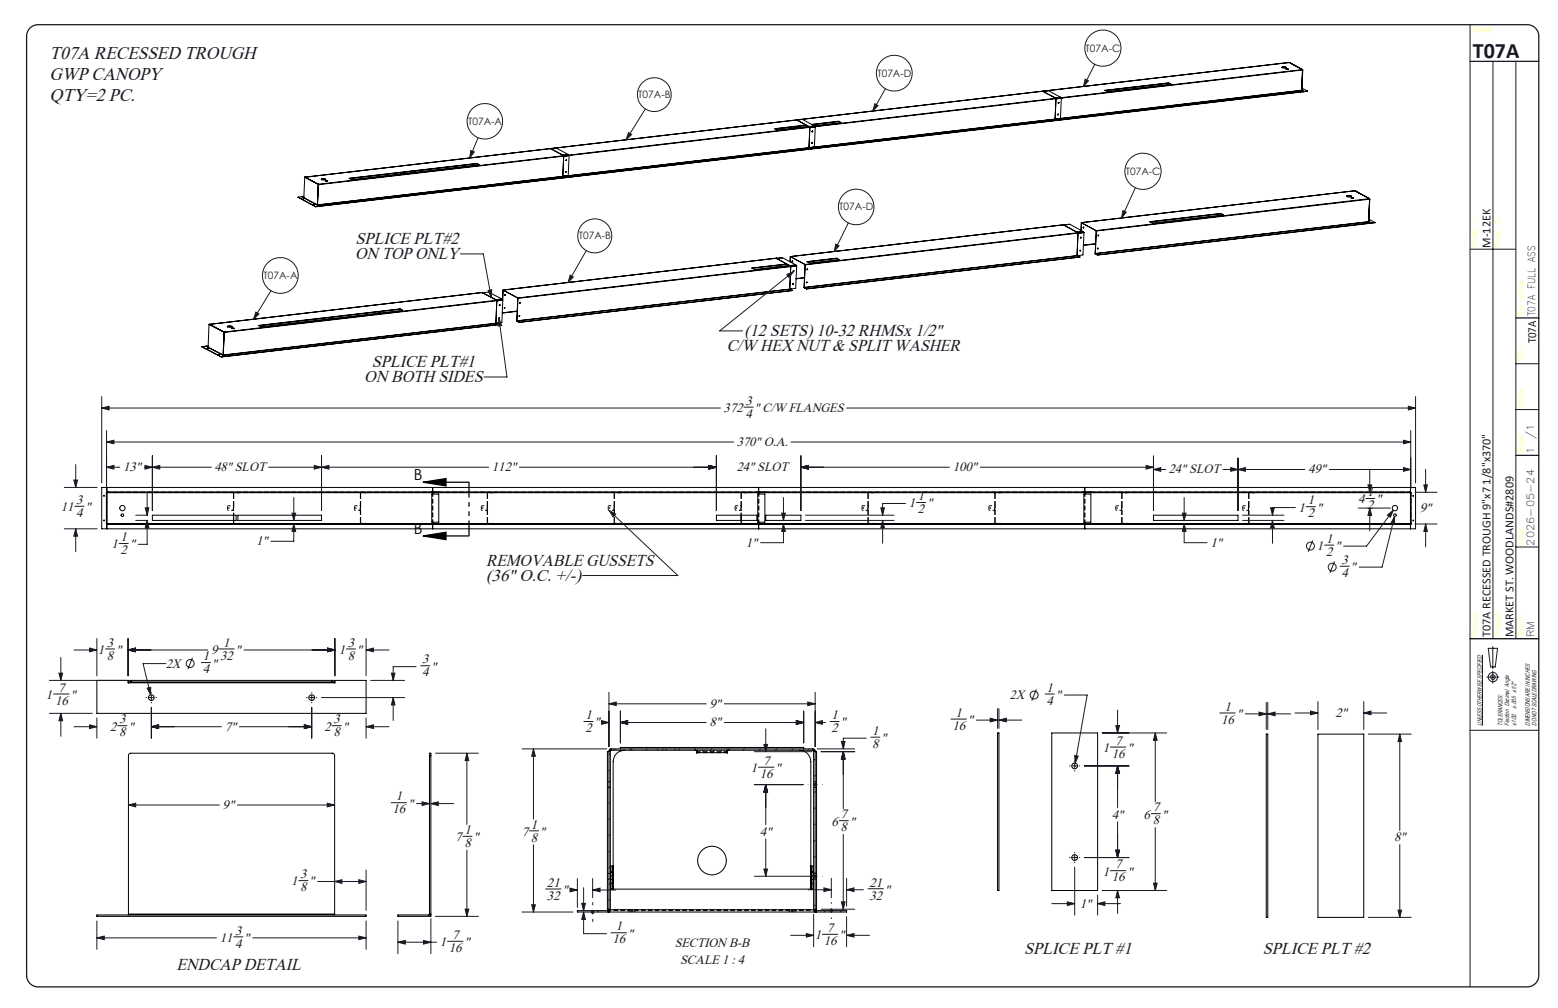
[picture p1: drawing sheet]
<svg xmlns="http://www.w3.org/2000/svg" width="432mm" height="279mm" viewBox="0 0 432 279" stroke-linecap="round" stroke-linejoin="round" font-family="sans-serif">
<defs><g id="words">
<text font-size="6.1" fill="#191924" x="408.2" y="16.1">T07A</text>
<g font-size="5.1" fill="#191924">
<text x="13.8" y="16.2">T07A RECESSED TROUGH</text>
<text x="13.8" y="22.2">GWP CANOPY</text>
<text x="13.8" y="28.1">QTY=2 PC.</text>
</g>
<g font-size="4.7" fill="#191924">
<text x="98.4" y="71.8">ON TOP ONLY</text>
<text x="98.5" y="67.7">SPLICE PLT#2</text>
<text x="206.3" y="93.1">(12 SETS) 10-32 RHMSx 1/2&quot;</text>
<text x="103" y="101.8">SPLICE PLT#1</text>
<text x="201.4" y="97.3">C/W HEX NUT &amp; SPLIT WASHER</text>
<text x="101" y="105.9">ON BOTH SIDES</text>
<text x="134.7" y="156.8">REMOVABLE GUSSETS</text>
<text x="134.7" y="161">(36&quot; O.C. +/-)</text>
<text x="48.9" y="268.8">ENDCAP DETAIL</text>
<text x="283.9" y="264.3">SPLICE PLT #1</text>
<text x="350" y="264.3">SPLICE PLT #2</text>
</g>
<g font-size="4.2">
<text x="114.7" y="133.1">B</text>
<text x="114.7" y="148">B</text>
</g>
<g font-size="3.7" fill="#191924">
<text x="206.6" y="112.2">3</text>
<text x="200.6" y="114.2">372</text>
<text x="206.6" y="115.8">4</text>
<text x="209.1" y="114.2">&quot; C/W FLANGES</text>
<text x="204.2" y="123.6">370&quot; O.A.</text>
<text x="34.1" y="130.6">13&quot;</text>
<text x="59.4" y="130.6">48&quot; SLOT</text>
<text x="136.3" y="130.6">112&quot;</text>
<text x="204.2" y="130.6">24&quot; SLOT</text>
<text x="264" y="130.6">100&quot;</text>
<text x="323.9" y="131.2">24&quot; SLOT</text>
<text x="362.5" y="131.2">49&quot;</text>
<text x="378.9" y="137.6">1</text>
<text x="16.9" y="141.7">11</text>
<text x="21.1" y="143.3">4</text>
<text x="21.1" y="139.7">3</text>
<text x="23.7" y="141.7">&quot;</text>
<text x="251.9" y="140.6">1</text>
<text x="254.4" y="138.7">1</text>
<text x="254.4" y="142.3">2</text>
<text x="256.9" y="140.6">&quot;</text>
<text x="359.9" y="141.8">1</text>
<text x="362.4" y="139.8">1</text>
<text x="362.4" y="143.4">2</text>
<text x="365" y="141.8">&quot;</text>
<text x="376.4" y="139.6">4</text>
<text x="378.9" y="141.2">2</text>
<text x="381.4" y="139.6">&quot;</text>
<text x="393.5" y="141.8">9&quot;</text>
<text x="33.4" y="150">1</text>
<text x="30.9" y="152">1</text>
<text x="33.4" y="153.6">2</text>
<text x="36" y="152">&quot;</text>
<text x="71" y="151.1">1&quot;</text>
<text x="206.7" y="151.5">1&quot;</text>
<text x="335.5" y="151.5">1&quot;</text>
<text x="365" y="152.5">1</text>
<text x="367.5" y="150.5">1</text>
<text x="367.5" y="154.1">2</text>
<text x="370.1" y="152.5">&quot;</text>
<text x="371.8" y="156.3">3</text>
<text x="371.8" y="159.9">4</text>
<text x="374.3" y="158.3">&quot;</text>
<text x="29.6" y="179.3">3</text>
<text x="61.9" y="179.3">1</text>
<text x="96.4" y="179.3">3</text>
<text x="27.1" y="181.3">1</text>
<text x="29.6" y="182.9">8</text>
<text x="32.2" y="181.3">&quot;</text>
<text x="46" y="185">2X</text>
<text x="56.2" y="183">1</text>
<text x="58.5" y="181.3">9</text>
<text x="58.7" y="185">&quot;</text>
<text x="61" y="182.9">32</text>
<text x="65.3" y="181.3">&quot;</text>
<text x="93.9" y="181.3">1</text>
<text x="96.4" y="182.9">8</text>
<text x="98.9" y="181.3">&quot;</text>
<text x="117" y="183.9">3</text>
<text x="119.5" y="185.9">&quot;</text>
<text x="16.1" y="191.7">7</text>
<text x="56.2" y="186.6">4</text>
<text x="117" y="187.5">4</text>
<text x="290.1" y="191.8">1</text>
<text x="12.7" y="193.7">1</text>
<text x="15.3" y="195.3">16</text>
<text x="19.5" y="193.7">&quot;</text>
<text x="196.6" y="196.2">9&quot;</text>
<text x="279.9" y="193.7">2X</text>
<text x="290.1" y="195.4">4</text>
<text x="292.6" y="193.7">&quot;</text>
<text x="339.4" y="197">1</text>
<text x="30.5" y="202.5">2</text>
<text x="33.1" y="200.5">3</text>
<text x="35.6" y="202.5">&quot;</text>
<text x="62.3" y="202.5">7&quot;</text>
<text x="89.9" y="202.5">2</text>
<text x="92.5" y="200.5">3</text>
<text x="95" y="202.5">&quot;</text>
<text x="162.2" y="203">2</text>
<text x="162.2" y="199.4">1</text>
<text x="164.8" y="201.4">&quot;</text>
<text x="196.6" y="201.4">8&quot;</text>
<text x="230.4" y="199.4">1</text>
<text x="230.4" y="203">2</text>
<text x="233" y="201.4">&quot;</text>
<text x="241.7" y="203.7">1</text>
<text x="264" y="202.3">16</text>
<text x="264.9" y="198.7">1</text>
<text x="268.3" y="200.7">&quot;</text>
<text x="338.5" y="200.6">16</text>
<text x="342.8" y="199">&quot;</text>
<text x="370.1" y="198.7">2&quot;</text>
<text x="33.1" y="204.1">8</text>
<text x="92.5" y="204.1">8</text>
<text x="241.7" y="207.3">8</text>
<text x="244.3" y="205.7">&quot;</text>
<text x="305.6" y="208.5">1</text>
<text x="309" y="206.5">7</text>
<text x="312.4" y="208.5">&quot;</text>
<text x="208.1" y="214">1</text>
<text x="210.6" y="215.6">16</text>
<text x="211.5" y="212">7</text>
<text x="214.9" y="214">&quot;</text>
<text x="308.1" y="210.1">16</text>
<text x="109.7" y="221.9">1</text>
<text x="61.7" y="224.2">9&quot;</text>
<text x="108.8" y="225.5">16</text>
<text x="113.1" y="223.9">&quot;</text>
<text x="233" y="226.8">7</text>
<text x="308.2" y="226.9">4&quot;</text>
<text x="316.9" y="226.9">6</text>
<text x="319.5" y="224.9">7</text>
<text x="322" y="226.9">&quot;</text>
<text x="126.2" y="233.2">7</text>
<text x="128.7" y="231.2">1</text>
<text x="131.2" y="233.2">&quot;</text>
<text x="144.6" y="231.7">7</text>
<text x="147.1" y="229.7">1</text>
<text x="147.1" y="233.3">8</text>
<text x="149.7" y="231.7">&quot;</text>
<text x="210.6" y="231.7">4&quot;</text>
<text x="230.5" y="228.8">6</text>
<text x="233" y="230.4">8</text>
<text x="235.5" y="228.8">&quot;</text>
<text x="319.5" y="228.5">8</text>
<text x="386.4" y="233.2">8&quot;</text>
<text x="128.7" y="234.8">8</text>
<text x="80.7" y="245.4">1</text>
<text x="83.2" y="243.4">3</text>
<text x="85.7" y="245.4">&quot;</text>
<text x="151.6" y="245.8">21</text>
<text x="241" y="245.7">21</text>
<text x="305.6" y="242.7">1</text>
<text x="308.1" y="244.3">16</text>
<text x="309" y="240.7">7</text>
<text x="312.4" y="242.7">&quot;</text>
<text x="83.2" y="247">8</text>
<text x="151.6" y="249.4">32</text>
<text x="155.9" y="247.8">&quot;</text>
<text x="241" y="249.3">32</text>
<text x="245.3" y="247.7">&quot;</text>
<text x="299.3" y="251.6">1&quot;</text>
<text x="170.6" y="257.9">1</text>
<text x="60.9" y="261.1">11</text>
<text x="65.2" y="259.1">3</text>
<text x="65.2" y="262.7">4</text>
<text x="67.7" y="261.1">&quot;</text>
<text x="121.9" y="262.3">1</text>
<text x="124.4" y="263.9">16</text>
<text x="125.3" y="260.3">7</text>
<text x="128.7" y="262.3">&quot;</text>
<text x="169.8" y="261.5">16</text>
<text x="174" y="259.9">&quot;</text>
<text x="187" y="262.6">SECTION B-B</text>
<text x="225.8" y="260.4">1</text>
<text x="228.3" y="262">16</text>
<text x="229.2" y="258.4">7</text>
<text x="232.6" y="260.4">&quot;</text>
<text x="188.5" y="267.1">SCALE 1 : 4</text>
</g>
<g font-size="3.4" fill="#191924">
<text x="413.1" y="68.7" transform="rotate(-90 413.1 68.7)">M-12EK</text>
<text x="425.7" y="95.2" transform="rotate(-90 425.7 95.2)">T07A</text>
<text x="413.1" y="176.6" transform="rotate(-90 413.1 176.6)">T07A RECESSED TROUGH 9&quot;x7 1/8&quot;x370&quot;</text>
<text x="419.4" y="176.6" transform="rotate(-90 419.4 176.6)">MARKET ST. WOODLANDS#2809</text>
</g>
<g font-size="2.8" fill="#191924">
<text x="300.9" y="14.3">T07A-C</text>
<text x="243.2" y="21.2">T07A-D</text>
<text x="176.9" y="27.2">T07A-B</text>
<text x="129.7" y="34.6">T07A-A</text>
<text x="312" y="48.5">T07A-C</text>
<text x="232.6" y="58.3">T07A-D</text>
<text x="160.4" y="66.3">T07A-B</text>
<text x="73" y="77.3">T07A-A</text>
<text x="425.5" y="87.7" transform="rotate(-90 425.5 87.7)">T07A FULL ASS</text>
<text x="425.2" y="125.8" transform="rotate(-90 425.2 125.8)">1</text>
<text x="425.2" y="121.7" transform="rotate(-90 425.2 121.7)">/1</text>
<text x="425.2" y="151.2" transform="rotate(-90 425.2 151.2)">2026-05-24</text>
<text x="425.2" y="176.6" transform="rotate(-90 425.2 176.6)">RM</text>
</g>
<g font-size="2.1" fill="#ff0">
<text x="408.2" y="8.9">Sheet:</text>
<text x="409.5" y="68.7" transform="rotate(-90 409.5 68.7)">Finish 1:</text>
<text x="415.8" y="68.7" transform="rotate(-90 415.8 68.7)">Finish 2:</text>
<text x="422.2" y="87.7" transform="rotate(-90 422.2 87.7)">File name:</text>
<text x="422.2" y="100.4" transform="rotate(-90 422.2 100.4)">REV.:</text>
<text x="422.2" y="113.1" transform="rotate(-90 422.2 113.1)">Scale:</text>
<text x="422.2" y="125.8" transform="rotate(-90 422.2 125.8)">Sheet:</text>
<text x="422.2" y="151.2" transform="rotate(-90 422.2 151.2)">Date:</text>
<text x="409.5" y="176.6" transform="rotate(-90 409.5 176.6)">Fixture:</text>
<text x="415.8" y="176.6" transform="rotate(-90 415.8 176.6)">Project:</text>
<text x="422.2" y="176.6" transform="rotate(-90 422.2 176.6)">Drawn:</text>
</g>
<g font-size="1.7" fill="#191924">
<text x="420.2" y="196.6" transform="rotate(-90 420.2 196.6)">± .005 ±1/2°</text>
<text x="410.7" y="201.1" transform="rotate(-90 410.7 201.1)">UNLESS OTHERWISE SPECIFIED:</text>
<text x="416.4" y="201.1" transform="rotate(-90 416.4 201.1)">TOLERANCES:</text>
<text x="418.3" y="201.1" transform="rotate(-90 418.3 201.1)">Fraction Decimal Angle</text>
<text x="420.2" y="201.1" transform="rotate(-90 420.2 201.1)">±1/32</text>
<text x="424" y="201.1" transform="rotate(-90 424 201.1)">DIMENSIONS ARE IN INCHES</text>
<text x="425.9" y="201.1" transform="rotate(-90 425.9 201.1)">DO NOT SCALE DRAWING</text>
</g>
</g></defs>
<g fill="none" stroke="#191924" stroke-width=".28">
<path d="M303.4 17.8l-3.1 6.2M407.4 6.8v266.7M413.8 17v160M420.1 17v160M132.5 38.2l-2.3 5.6M174.2 36.8l.8 .5-1.5 1.4zM178.9 30.2l-5.4 8.5M242.5 28.8l.8 .5-1.4 1.5zM245.4 24.6l-3.5 6.2M300.7 21.9l1 .5-1.4 1.6zM130.5 41.7l.9 .4-1.2 1.7zM311.2 58.4l.9 .4-1.3 1.6z"/>
<path d="M314.7 52l-3.9 8.4M127.6 70.4h6.3l2.2 12M158 76.3l.9 .5-1.5 1.5zM162.5 69.5l-5.1 8.8M218.1 76.1l1.9-.9-1.3 1.7zM220 75.2l-20.5 16.5h6.3M231.6 67.7l1 .4-1.4 1.6zM235.1 61.8l-3.9 7.9M407.4 69.1h12.7M70.9 86.5l.9 .5-1.5 1.5zM75.1 80.6l-4.8 7.9M135.3 80.5l1-.2-.2 2.1z"/>
<path d="M138.3 88.3l.8 1.9-1 .2zM138.3 88.3l2.2 16.2h-6.3M28.2 113.1l2-.5v1zM28.2 109.9v23.9M28.2 113.1h171.5M29.5 119.3v16M206.2 112.9h2.5M234.6 113.1h157.7M390.3 112.6l2 .5-2 .5zM391 119.3v16M392.3 109.9v23.9M420.1 113.5h6.4"/>
<path d="M420.1 100.8h6.4M17.8 135.1h9.1M20.5 133.1h1l-.5 2zM21 128.8v6.3M29.5 122.5l2.1-.5v1zM29.5 129.5l2.1-.5v1zM29.5 122.5h173.8M29.5 129.5h3.7M40 129.5h18.6M40.2 129l2 .5-2 .5zM40.8 136.5v6.3M42.2 129.5l2.1-.5v1z"/>
<path d="M42.2 126.3v15.2M74.4 129.5h61M81.4 137.9v6.4M87.1 129l2 .5-2 .5zM89.1 129.5l2.1-.5v1zM89.1 126.3v15.2M144 129.5h54.5M196.5 129l2 .5-2 .5zM198.5 126.3v15.2M217.1 137.9v6.4M219.2 122.5h171.8M222 129.5l2-.5v1z"/>
<path d="M222 126.3v15.2M222 129.5h41.1M251 139.6h-6.4v3.2M254 139.3h2.5M271.7 129.5h48M317.6 129l2.1 .5-2.1 .5zM319.7 130.1l2-.5v1zM319.7 126.3v15.2M319.7 130.1h3.4M328.2 137.9v6.4M338.9 130.1h22.7M341.1 129.6l2 .5-2 .5z"/>
<path d="M343.1 130.1l2.1-.5v1zM343.1 127v14.5M368.4 130.1h22.6M378.5 138.2h2.5M379.1 134.4h1.1l-.6 2.1zM379.6 130.1v6.4M389 122l2 .5-2 .5zM389 129.6l2 .5-2 .5zM392.2 136.5h6.1M394.6 134.4h1l-.5 2.1zM395.1 130.1v6.4M17.8 146.6h9.1"/>
<path d="M20.7 140.3h2.6M21 146.6l.5 2h-1zM21 146.6v6.3M33 150.6h2.6M37.6 142.8h3.4M37.6 144.3h3.4M40.3 140.8h1l-.5 2zM40.8 144.3l.5 2h-1zM40.8 144.3v6.6h-2.5M80.9 142.2h1.1l-.6 2.1zM81.4 145.2l.6 2.1h-1.1zM81.4 145.2v4.8h-6.3"/>
<path d="M168.8 141.5l1.8 1-.7 .8zM168.8 141.5l19.1 18h-26.4M216.6 142.2h1.1l-.6 2.1zM217.1 145.2l.6 2.1h-1.1zM217.1 145.2v5.2h-6.3M223.2 142.8h24.6M223.2 144.3h24.6M244.1 140.8h1l-.5 2zM244.6 144.3l.5 2h-1zM244.6 144.3v6.3M327.7 142.2h1l-.5 2.1zM328.2 145.2l.5 2.1h-1z"/>
<path d="M328.2 145.2v5.2h6.3M344.4 142.8h11.4M344.4 144.3h11.4M352.1 140.8h1.1l-.5 2zM352.7 144.3l.5 2h-1.1zM352.7 144.3v6.3M359 140.7h-6.3v2.1M362 140.4h2.6M363.8 149.8l-1.3 3.1M367.1 151.1h2.6M369.9 155.6l-1.3 3.2M371.4 157h2.5"/>
<path d="M376.4 140.8h8.9M379.6 140.8l.6 2.1h-1.1zM379.6 140.8v6.4M384.5 142.8l1.7-1.4-.9 2zM386.2 141.4l-7.5 10h-6.3M386.5 143.2v2l-1-.2zM386.5 143.2l-3.5 14h-6.3M392.2 145.2h6.1M395.1 145.2l.5 2.1h-1zM395.1 145.2v6.4M420.1 151.6h6.4M24.8 179.6l2 .6-2 .5z"/>
<path d="M26.8 177v10.3M29.2 179.9h2.5M35.5 177v10.3M60.6 179.9h4.3M90.8 179.6l2 .6-2 .5zM92.8 177v10.3M96 179.9h2.5M101.5 177v10.3M407.4 177h19.1M412.5 179.7h2.5l-.6 5.2h-1.3zM413.7 179.2v6.1M13.7 188.6h21.3"/>
<path d="M13.7 197.7h11.9M14.9 192.4h4.3M16.3 186.6h1.1l-.5 2zM16.9 197.7l.5 2.1h-1.1zM16.9 182.2v6.4M16.9 197.7v6.4M20.5 180.2h6.3M26.8 199v5.6M35.5 180.2l2-.6v1.1zM35.5 180.2h22.1M40.5 193.4h.2M40.8 190.7l1-.2-.1 2.1z"/>
<path d="M41.3 193.4h1.3M41.9 191.9v.2M41.9 192.7v1.3M41.9 194.6v.2M41.9 196.1v8.5M43.2 193.4h.2M46 183.9h-6.3l2 8.7M53.3 182.4l-1.2 3.1M55.8 183.7h2.5M67.7 180.2h25.1M84.9 193.4h.2M85.8 193.4h1.2"/>
<path d="M86.4 191.9v.2M86.4 192.7v1.3M86.4 194.6v.2M86.4 196.1v8.5M87.7 193.4h.1M89.1 193.4h23M101.5 180.2l2-.6v1.1zM101.5 199v5.6M101.5 180.2h6.3M102.7 188.6h9.4M108.5 186.6h1l-.5 2zM109 193.4l.5 2h-1z"/>
<path d="M109 193.4v6.3M115.3 184.8h-6.3v3.8M116.6 184.5h2.5M161.8 200h2.6M166.7 199.7l2.1 .6-2.1 .5zM168.8 195.1l2-.5v1zM168.8 191.9v15M168.8 195.1h26.9M171.9 197.1v8.8M200.7 195.1h25.2M220.7 199.7l2 .6-2 .5zM222.7 197.1v8.8"/>
<path d="M223.9 194.6l2 .5-2 .5zM225.9 191.9v15M230 200h2.6M263.6 199.3h4.3M270.6 199.6h5.9M274.4 199.1l2.1 .5-2.1 .5zM276.5 196.4v5.5M276.9 199.6l2-.5v1zM276.9 196.4v5.5M276.9 199.6h6.3M287.2 191.1l-1.2 3.1M289.7 192.4h2.5"/>
<path d="M295 192.7h6.3l-3.3 18.8M309.7 196.8v6.4M338.1 197.6h4.3M345.1 197.9h5.8M348.9 197.4l2 .5-2 .5zM350.9 194.7v7.5M351.4 197.9l2-.5v1zM351.4 194.7v7.5M351.4 197.9h6.3M358.9 197.6h6.4M363.2 197.1l2.1 .5-2.1 .5zM365.3 194.5v7.7"/>
<path d="M378 197.6l2-.5v1zM378 197.6h6.3M378 194.5v7.7M410.9 181.5v19.6M412.1 187.7h3.3M413.7 186v3.4M20.5 201.4h6.3M24.8 200.9l2 .5-2 .5zM32.7 201.2h2.5M41.9 201.4l2.1-.5v1zM41.9 201.4h19.4M66.4 201.4h20"/>
<path d="M84.3 200.9l2.1 .5-2.1 .5zM92 201.2h2.6M101.5 201.4l2-.5v1zM101.5 201.4h6.3M120.7 208.8h11.9M129.4 208.8l.5 2h-1zM129.4 208.8v19.7M144.7 207.6h23.4M147.8 207.6l.6 2h-1zM147.8 207.6v19.4M167.1 200.3h1.7M169.2 208.8l-.4 .4"/>
<path d="M169.2 213.3l-.4 .4M169.2 217.8l-.4 .4M170.4 207.6l-.4 .4M171.9 200.3l2.1-.6v1.1zM171.9 200.3h23.8M174.9 207.6l-.4 .4M179.4 207.6l-.4 .4M183.9 207.6l-.5 .4M188.3 207.6l-.3 .4M192.8 207.6l-.4 .4M197.3 207.6l-.4 .4M200.7 200.3h22"/>
<path d="M201.8 207.6l-.4 .4M206.3 207.6l-.4 .4M209.1 217.5h13.5M209.1 208.4h15.9M210.2 212.7h4.3M210.8 207.6l-.4 .4M211.7 206.3h1l-.5 2.1zM212.2 217.5l.5 2h-1zM212.2 202v6.4M212.2 217.5v11.1M215.3 207.6l-.4 .4M219.8 207.6l-.4 .4"/>
<path d="M224.3 207.6l-.4 .4M225.4 217.5h1M225.6 217.1l.7 .7M225.9 200.3l2-.6v1.1zM225.9 210.4l-.4 .4M225.9 214.9l-.4 .4M225.9 219.4l-.4 .4M225.9 217v1M225.9 200.3h2.9M226.3 217.1l-.7 .7M226.5 207.6h10.4M227.6 208.4h9.3"/>
<path d="M233.2 205.5h1l-.5 2.1zM233.7 208.4l.5 2h-1zM233.7 208.4v15.8M240.1 204.6h-6.4v3M241.3 204.3h2.5M296.4 212.3h.2M297.2 212.3h1.3M297.9 209.4l.9 .2-.8 1.9zM297.9 210.9v.1M297.9 211.7v1.2M297.9 213.6v.1M299.1 212.3h.2"/>
<path d="M300.5 212.3h12.4M305.5 203.2h17.9M307.8 207.1h4.2M309.2 201.1h1.1l-.6 2.1zM309.7 212.3l.6 2h-1.1zM309.7 212.3v11.5M320.2 203.2l.5 2h-1zM320.2 203.2v19M379.2 203.5h11.9M387.9 203.5l.5 2h-.9zM387.9 203.5v26.7M407.4 202.4h19.1"/>
<path d="M35.6 223.1l2-.5v1.1zM35.6 223.1h25.2M65.8 223.1h26.9M90.7 222.6l2 .5-2 .6zM108.4 222.5h4.3M115.4 222.7h3.6M117 222.2l2 .5-2 .6zM119.4 222.7l2.1-.5v1.1zM119.4 222.7h6.4M128.3 231.8h2.5M129.4 235.7v18.3M146.7 230.3h2.6"/>
<path d="M147.8 234.1v18.7M169.2 222.3l-.4 .4M169.2 226.8l-.4 .4M169.2 231.2l-.4 .5M169.2 235.8l-.4 .3M212.2 232.5v10.4M225.9 223.9l-.4 .4M225.9 228.4l-.4 .4M225.9 232.9l-.4 .4M225.9 237.4l-.4 .4M232.6 227.5h2.5M233.7 231.3v20.7"/>
<path d="M296.4 237.7h.2M297.2 237.7h1.3M297.9 236.3v.1M297.9 237.1v1.2M297.9 239v.1M299.1 237.7h.2M300.5 237.7h12.4M309.2 235.7h1.1l-.6 2zM309.7 227.8v9.9M319.1 225.5h2.5M320.2 229.4v17.4M387.9 234.1v20.2"/>
<path d="M26.8 260l2.1-.5v1zM26.8 255.3v7.8M26.8 260h33.2M64.8 259.7h2.5M70.1 260h31.4M82.8 244.1h2.5M88.1 244.3h13.4M92.7 244.3l2.1-.5v1.1zM99.4 243.8l2.1 .5-2.1 .6zM99.4 259.5l2.1 .5-2.1 .5zM101.5 241.2v11.1M101.5 255.3v7.8"/>
<path d="M110.3 255.3v9M119.4 254.6v9.7M120.7 254h11.9M128.9 252h1l-.5 2zM144.7 252.8h14M147.4 250.8h1l-.6 2zM151.2 246.4h4.3M158 246.2l2 .5-2 .5zM158.2 246.7h1.8M160 243.5v8M161.2 250.4h1l-.5 2zM161.7 252.8l.5 2h-1z"/>
<path d="M161.7 252.8v6h6.4M161.7 246.1v6.3M163.8 252.8h.9M163.9 252.4l.7 .8M164.3 246.7l2-.5v1zM164.3 243.5v5.3M164.3 252.3v1M164.3 246.7h6.3M164.6 252.4l-.7 .8M165.9 252.4l-.3 .4M169.2 240.2l-.4 .4M169.2 244.7l-.4 .4"/>
<path d="M169.2 249.2l-.4 .4M169.4 258.6h4.2M174.6 252.4h1M174.8 252.1l.7 .7M175.1 251.9v1M175.5 252.1l-.7 .7M209.1 242.9h15.5M211.7 240.9h1l-.5 2zM219 252.4h1.1M219.1 259.3h6.4M219.2 252.1l.7 .7M219.6 251.9v1"/>
<path d="M219.9 252.1l-.7 .7M223.5 258.8l2 .5-2 .5zM224 246.6h6.4M225.4 242.9h1M225.5 253.4v9M225.6 242.5l.7 .7M225.9 241.9l-.4 .4M225.9 250.8l-.4 .4M225.9 242.4v1M226.3 242.5l-.7 .7M227.6 252h9.3M227.9 259h4.3"/>
<path d="M228.4 246.1l2 .5-2 .5zM228.8 252.4l-.4 .4M229.9 252.4h1M230 252.1l.8 .7M230.4 243.5v5.3M230.4 251.9v1M230.8 252.1l-.8 .7M233.2 250h1l-.5 2zM233.2 252.5l-.3 .3M234.6 259.3l2.1-.5v1zM234.6 246.6l2.1-.5v1zM234.6 243.5v7.6"/>
<path d="M234.6 254.1v8.3M234.6 259.3h6.4M234.6 246.6h4.7M240.6 246.3h4.3M291.5 250.5h6.4M295.8 250l2.1 .5-2.1 .5zM297.9 240.4v13.2M304.2 250.5l2-.5v1zM304.2 248.1v5.5M304.2 250.5h6.4M305.5 246.8h17.9M307.8 241.3h4.2"/>
<path d="M309.7 246.8l.6 2h-1.1zM309.7 246.8v6.4M319.7 244.8h1l-.5 2zM379.2 254.3h11.9M387.5 252.3h.9l-.5 2zM110.3 261.2l2-.5v1zM110.3 261.2h10.7M117.4 260.7l2 .5-2 .5zM124 260.9h4.3"/>
<circle cx="305.7" cy="13.3" r="5"/>
<circle cx="134.4" cy="33.6" r="4.9"/>
<circle cx="181.3" cy="26.2" r="4.7"/>
<circle cx="247.9" cy="20.3" r="5"/>
<circle cx="237.3" cy="57.4" r="4.9"/>
<circle cx="316.8" cy="47.5" r="5"/>
<circle cx="77.7" cy="76.3" r="5"/>
<circle cx="164.8" cy="65.4" r="4.7"/>
<circle cx="363.2" cy="151.4" r="1.09"/>
<circle cx="369.2" cy="157.2" r="1.09"/>
<circle cx="52.7" cy="183.9" r="1.09"/>
<circle cx="286.6" cy="192.6" r="1.09"/>
<circle cx="413.7" cy="187.7" r=".66"/>
<circle cx="413.8" cy="187.7" r="1.29"/>
</g>
<path d="M8.2 7.9l.8-.7 1.3-.4h413a3.2 3.2 0 0 1 3.2 3.2v260.4a3.2 3.2 0 0 1-3.2 3.1h-412.8a3.2 3.2 0 0 1-3.1-3.1v-260.6l.4-1.3zM407.4 17h19.1M420.1 88.1h6.4M420.1 126.2h6.4M407.4 177h19.1" fill="none" stroke="#191924" stroke-width=".35"/>
<g fill="none" stroke="#000" stroke-width=".28">
<path d="M355.2 18.7l.6-.1 .7 .2M355.3 18.6l.7-.1 .5 .2-.9 .2zM356.4 19.1l.6 .1zM356.4 19.2h.6M357 19.2h.1M357.3 17.3h.1M357.3 17.3l-68.1 8M357.3 17.3l3.7 2M357.4 17.3h.1M357.4 17.3l3.6 2M361 19.3v.1M361 19.3l-136.6 16"/>
<path d="M361 19.3h.1M361 19.3l.1 .1M361 19.4l-68.2 7.9M361 19.4l-.2 5.6M361 19.4h.1M361.1 19.4l-.3 5.6M214.7 35.7l8.5-1 .6 .3-8.4 1zM217.2 35.5v.3M219.9 35.1l.6 .3M220.8 35v.4M220.9 33.3l3.3 1.8M220.9 33.2h.1"/>
<path d="M220.9 33.2l-68.2 8M220.9 33.2l.1 .1M222.4 33.1l3.3 1.8M223.2 34.7h.1M223.2 34.7l-8.4 1M223.2 34.7l.6 .3M224.2 35.1h.1M224.4 35.1l.2 .1M224.4 35.3l-.2 5.6M224.6 35.2v.1M224.6 35.2l-136.4 16M225 39.6l-.1 .2z"/>
<path d="M225.1 34.5l7.3-.9 .7 .4-7.4 .8zM225.2 36.3l-.1 .2zM225.7 34.9l-1.5 .2M225.9 35.2h.1M226 35.2l-.3 5.5-69.5 8.2M232.4 33.6v.1M232.4 33.7l-7.3 .8M232.4 33.7l.6 .3M289.1 25.3l3.4 1.9M289.1 25.3l3.4 1.8M289.1 25.3l1.5-.1 3.3 1.8M289.2 25.3l-68.3 8"/>
<path d="M289.2 25.3h.1M292.4 33h.1M292.5 27.1v.1M292.6 33h.1M292.6 33l-68.2 7.9M292.6 33l.6 .3M292.6 27.2l.2 .1M292.7 27.4l-.3 5.6M292.7 27.4h.1M292.8 27.3v.1M293.2 33.3l-68.3 7.9M293.2 33.3v.1"/>
<path d="M293.2 33.4l-68.3 7.9M293.2 31.6v.2l.1-.1M293.3 31.6v.1M293.4 28.4l-.1 .2 .1-.1M293.4 28.4v.1M293.9 27l-137.7 16.3M293.9 27l-1.4 .1M294.1 27.2h.1M294.1 27.2l-.2 5.6-69.5 8.2M294.1 27.2l-1.4 .2M306.2 25l17.7-2 .6 .3-17.7 2.1zM323.4 23.1v.3"/>
<path d="M323.9 23l.5 .3M360.8 25v.1M360.8 25l-68.2 8M360.8 25h.1M360.8 25.1l-68.2 7.9M360.8 25.1l.5 .3M360.8 24.8h.2M360.8 24.4l1.6 .9M361.3 25.4l-68.1 7.9M361.3 25.4h.1M361.3 25.4l-68.1 8M362.4 25.3h.1"/>
<path d="M362.4 25.3l-1.1 .1M82.6 54.7l4.9 2.6M82.6 54.6v.1M82.6 54.6l4.9 2.7M83.7 54.5l.5 .3M83.7 54.5l-1.1 .1M84.1 55.1h.1zM84.1 55.1h.1M84.2 54.8h.1M84.2 54.8l3.7 2M84.2 54.4l-.5 .1M84.5 49.1h.1"/>
<path d="M84.5 49.1l-.3 5.7M84.5 49.1l3.7 2M84.6 49.1h.1M86.9 56.7h.2zM87 56.7h.1M87.5 57.3h.1M87.9 56.8h.1M88 56.8h.1M88 56.8l.5 .4M88.2 51.1v.1M88.2 51.1h.1M88.2 51.2l-.3 5.6"/>
<path d="M88.2 51.2h.1M88.2 51.2l-.2 5.6M88.5 57.2h.1M88.5 57.2l-1 .1M89 49.7l.6-.1 .7 .2M89.1 49.6h.8a.23 .23 0 0 1 .3 0 .23 .23 0 0 1 0 .3 .23 .23 0 0 1-.3 0l-.8-.1zM90.2 50.1l.6 .1zM90.2 50.2h.6M96.8 49.4l17.5-2 .6 .3-17.5 2.1zM111 47.8v.4M113.7 47.5l.6 .3M113.8 47.5l.5 .3"/>
<path d="M114.3 47.4h.1M114.3 47.4l-17.5 2.1M114.3 47.4l.5 .3M114.7 47.3l17.5-2 .6 .3-17.5 2.1zM132.2 45.4l-17.5 2M132.2 45.3v.1M132.2 45.4l.5 .2M152.7 41.2h.1M152.7 41.2l-68.1 7.9M152.7 41.2l3.3 1.8M154.2 41.1l3.3 1.7M156 48.9h.1"/>
<path d="M156.2 48.9h.1M156.2 48.9l.5 .3M156.2 48.9l-68.2 7.9M156.2 43l.2 .3M156.2 43.3h.1M156.2 43.3l-.2 5.6M156.4 43.3h.1M156.7 49.2l-68.2 8M156.8 47.5l-.1 .2 .1-.1M156.8 47.5v.1M157 44.3l-.1 .1 .1-.1M157.5 42.8l-1.5 .2"/>
<path d="M157.5 42.8l-69.3 8.3M157.7 43.1h.1M157.7 43.1l-.2 5.6-1.5 .2M224.2 40.9h.1M224.4 40.9h.1M224.4 40.9v.1M224.4 41l.5 .2M224.9 41.2v.1M224.9 41.2l-68.2 8M224.9 41.3l-68.2 7.9M337.8 59.3v.4M338.3 59.2h.1"/>
<path d="M338.3 59.2l-19.5 2.3M338.3 59.2l.6 .3M373.2 54.4l.5-.2a.56 .56 0 0 1 .8 .3l-.8 .1zM373.2 54.4l.6-.1 .8 .2M374.4 54.9l.7 .1zM374.5 54.9h.6M375.1 54.9v.1M375.5 52.9h.1M375.5 52.9l-75.8 8.8M375.5 52.9l4.1 2.2M379.6 55.1v.1M379.6 55.1l-75.8 8.8"/>
<path d="M379.6 55.2l-75.8 8.8M379.6 55.2h.1M379.6 55.2l-.3 6.3M208.4 74.3l9.4-1.1 .7 .4-9.4 1.1zM215.1 73.6v.4M215.2 71.5v.1M215.2 71.5l-75.7 8.9M215.2 71.6h.1M215.2 71.6l3.7 2.1M215.2 71.6l3.7 2M215.2 71.6l1.7-.2 3.7 2M216.5 73.4v.4"/>
<path d="M216.6 71.5h.1M217.8 73.2v.1M217.8 73.3l-9.3 1M217.8 73.3l.6 .3M218.9 73.6v.1M219 71.2h.1M219 71.2v1.4M219.1 71.1l-.1 .1M219.1 71.2h-.1M219.1 71.1l4 2.2M219.1 71.1v.1M219.1 73.7l.2 .1"/>
<path d="M219.1 73.9l-.2 6.2M219.1 73.9h.1M219.3 73.8v.1M219.3 73.8l-75.8 8.8M219.3 73.9h.1M219.3 73.9l-75.8 8.8M219.5 72.5h.1M219.6 72.3v.2M219.8 78.6l.1 .1M219.9 78.7l-.2 .1M220 75l-.1 .2M220.6 73.4l-1.7 .3"/>
<path d="M220.6 73.4l-1.7 .2M220.8 73.7l-.3 6.2-1.6 .2M220.8 73.7l-1.7 .2M222.8 79.7l.1 .1M222.8 79.7h.1M222.9 79.7h.1M222.9 79.7l.6 .4M222.9 79.8l.6 .3M222.9 79.7v.1M223 77l-2.4 .3M223 76.9l-2.4 .3M223.1 73.3l.1 .1"/>
<path d="M223.1 73.3h.1M223.2 73.4l-.4 6.3M223.6 78.2l-.1 .2M223.7 72.5l8.1-.9 .8 .3-8.2 1zM223.8 74.5l-.1 .3M231.8 71.6h.1M231.8 71.6l-8.1 1M231.8 71.6l.6 .3M294.9 62.3h.1M294.9 62.3l-75.8 8.8M294.9 62.4l3.6 2M294.9 62.4l3.6 1.9"/>
<path d="M294.9 62.4l1.6-.2 3.7 2M296.2 62.2h.1M296.2 62.2l-1.3 .1M298.5 64.3v.1M298.7 70.8h.1M298.7 70.8v.1M298.7 70.8l-75.8 8.9M298.7 70.9l-75.8 8.8M298.7 70.9l.6 .3M298.7 64.4l.2 .1M298.8 64.7l-.3 6.2M298.8 64.6v.1"/>
<path d="M298.8 64.6l-.3 6.3M298.9 64.5v.1M298.9 64.5l-75.8 8.8M298.9 64.6l-75.7 8.8M298.9 64.6h.1M299.3 71.2l-75.8 8.9M299.3 71.2v.1M299.4 69.4l-.1 .2M299.5 65.8v.1M299.6 65.8l-.1 .1M299.6 64.3v.3M299.7 61.8h.1"/>
<path d="M299.7 61.8l-.1 2.1 .1-2.1M299.8 61.7l-.1 .1M299.8 61.7l4 2.2M299.8 61.8l4 2.2M299.8 61.7v.1M300.2 64.2l-1.7 .2M300.2 64.2l-1.7 .1M300.2 63.1h.1M300.3 62.9l-.1 .2M300.4 64.5l-.3 6.2-1.6 .2M300.4 64.5l-1.6 .2M300.4 64.5l-1.6 .1"/>
<path d="M303.5 70.2l.1 .2M303.5 70.2l.1 .1M303.6 70.3h.1M303.6 70.3l.6 .4M303.6 70.4l.6 .3M303.6 70.3v.1M303.6 67.6l-3.4 .4M303.8 64h.1M303.8 63.9v.1M303.8 64l-.3 6.2M304.2 70.7h.1M304.3 68.8l-.1 .2"/>
<path d="M304.4 65.2l-.1 .2M318.7 61.5l19.6-2.3 .7 .3-19.6 2.3zM379.3 61.5h.1M379.3 61.5l-75.7 8.8M379.3 61.5l.6 .3M379.4 61.5h.1M379.4 61.1l.1 .1M379.4 60.7l1.7 1M379.9 61.8l-75.7 8.9M381.1 61.7l-1.2 .1M381.1 61.7h.1M55.9 96.1l5.4 2.9"/>
<path d="M55.9 96.1l5.4 2.8M57.1 96l.6 .2M57.1 96l-1.2 .1M57.5 96.6h.2zM57.5 96.6h.1M57.6 96.3h.1M57.6 96.3l4.2 2.2M57.7 96.2h.1M57.7 96.2l4.1 2.2M57.7 95.9l-.6 .1M58 89.9l-.3 6.3M58 89.9h.1"/>
<path d="M58 89.9l4.1 2.1M60.7 98.2l.2 .1zM60.7 98.3h.2M61.3 98.9v.1M61.8 98.5h.1M61.8 98.4v.1M61.8 98.4h.1M61.9 98.4v.1M61.9 98.4h.1M61.9 98.4l-.1 .1M61.9 98.4l.6 .4M61.9 98.5l.6 .3"/>
<path d="M62.1 92v.1M62.1 92h.1M62.1 92.1h.1M62.1 92.1l-.3 6.3M62.1 92.1l-.2 6.3M62.5 98.8h.1M62.5 98.8l-1.2 .2M63 90.5l.5-.2a.56 .56 0 0 1 .8 .4h-.8zM63 90.6l1-.2 .4 .2M64.3 91l.7 .1zM64.3 91.1h.6M71.6 90.2l19.5-2.3 .7 .4-19.5 2.3z"/>
<path d="M91.1 87.9v.1M91.1 88l-19.4 2.3M91.1 88l.6 .3M91.5 87.9l19.4-2.3 .7 .4-19.5 2.3zM101.8 86.7v.4M104.8 86.4l.6 .3-.6-.3M110.9 85.7l-19.4 2.2M110.9 85.6v.1M110.9 85.7l.6 .3M133.8 81.1h.1M133.8 81.1l3.6 2M133.8 81.1l-75.8 8.8"/>
<path d="M133.8 81.1l1.6-.1 3.7 1.9M137.4 83.1h.1M137.4 89.6h.1M137.6 89.6h.1M137.6 89.6l-75.7 8.8M137.7 83.1l.1 .1M137.7 89.6l-75.8 8.9M137.7 89.6l.6 .4M137.7 83.4l-.3 6.2M137.8 83.2l.1 .1M137.8 83.2l-75.7 8.8M137.9 83.3h.1"/>
<path d="M137.9 83.3l-75.8 8.8M138.3 90l-75.8 8.8M138.3 90h.1M138.4 88.1l-.1 .2M138.5 84.5l-.1 .2M139.1 82.9l-1.7 .2M139.3 83.2l-1.6 .2M139.3 83.2h.1M139.3 83.2l-.2 6.2-1.7 .2M139.4 80.5h.1M139.4 80.5l-.1 2.7M139.5 80.4l-.1 .1"/>
<path d="M139.5 80.4l4 2.2M139.5 80.4h.1M139.8 85.4h.1M139.9 85.2l-.1 .2M139.9 81.8h.1M140 81.6l-.1 .2M143.2 88.9l.1 .1M143.2 88.9h.1M143.3 88.9h.1M143.3 89l.6 .4M143.3 89h.1M143.4 86.3l-4.2 .5"/>
<path d="M143.4 86.2l-4.2 .5M143.5 82.6v.1M143.5 82.6h.1M143.5 82.7h.1M143.5 82.7l-.3 6.2M143.5 82.7l-.2 6.2M144 87.5l-.1 .1M144.1 83.8l-.1 .2M218.9 80.1h.1M219.1 80.1h.1M219.1 80.1v.1M219.1 80.1l-75.8 8.8"/>
<path d="M219.1 80.2l-75.8 8.8M219.1 80.2l.6 .3M219.7 80.5l-75.8 8.9M219.7 80.5h.1M28.2 135.1h364.1v11.5h-364.1zM29.5 136.5h.1M29.5 136.4h361.5M29.5 136.4v8.8M29.5 136.5h361.5M29.6 136.5v8.8M29.6 136.4v.1M29.6 135.1v1.3"/>
<path d="M119.7 136.9h1.9v7.8h-1.9zM119.7 136.5h1.9M119.9 136.5v.4M119.9 135.1v1.3M210 136.9h2v7.8h-2zM210 136.5h2M210.3 136.5v.4M210.3 135.1v1.3M300.4 136.9h1.9v7.8h-1.9zM300.4 136.5h1.9M300.6 136.5v.4M300.6 135.1v1.3"/>
<path d="M390.9 136.5v8.8M390.9 136.4v.1M390.9 135.1v1.3M391 136.5h.1M391 136.4v8.8M29.5 145.2h.1M29.5 145.2h361.5M29.6 145.3v1.3M29.6 145.3h361.3M42.2 142.8h23.2v1.5h-23.2zM64.7 142.8v1.5M64.8 142.8v1.5"/>
<path d="M65.9 142.8h23.2v1.5h-23.2zM119.7 145.2v.1M119.9 144.7v.5M119.9 145.3v1.3M121.6 145.2v.1M198.5 142.8h11.3v1.5h-11.3zM205.4 142.8v1.5M210 145.2v.1M210.3 144.7v.5M210.3 145.3v1.3M212 145.2v.1M212.2 142.8h9.8v1.5h-9.8z"/>
<path d="M300.4 145.2v.1M300.6 144.7v.5M300.6 145.3v1.3M302.3 145.2v.1M319.7 142.8h23.4v1.5h-23.4zM390.9 145.3v1.3M391 145.2h.1M26.8 188.6h8.7v.7h57.3v-.7h8.7v9.1h-74.7zM35.6 189h.7M35.6 189v.3M36.3 188.6h-.7v.4M36.3 188.6v.4"/>
<path d="M36.3 189h55.7M36.3 188.6h55.7M92 189h.7M92 188.6h.7v.4M92 188.6v.4M92.7 189v.3M119 209.5v-.7h.4v.7M119 209.5v43.9M119 209.5h.4M119.4 209.5v43.9M168.8 208.4h-.5v43.6h.5M171.9 207.6v-.4h50.8v.4"/>
<path d="M173.1 208a3.2 3.2 0 0 0-3.2 3.1l.1 29M192.7 208l.3 .1 .1 .5M193.1 208v.6M193.1 208.6h8.4M201.5 208v.6M202 208l-.4 .1-.1 .5M221.5 208a3.2 3.2 0 0 1 3.2 3.1l-.1 29M225.9 208.4h.4v43.6h-.4M276.5 203.2h.4v43.6h-.4zM291.5 203.2h12.7v43.6h-12.7zM350.9 203.5h.5v50.8h-.5zM365.3 203.5h12.7v50.8h-12.7z"/>
<path d="M26.8 253.6h74.7v.4h-74.7zM35.6 253.4v.2M35.6 253.4v-43.9a.66 .66 0 0 1 .7-.7l56.1 .1 .3 .6v43.9M35.6 253.4h57.1M92.7 253.4v.2M110.3 253.6h9.1v.4h-9.1zM119 253.4l-.2 .2M119 253.4h.4M119.4 253.4v.2M168.7 252.8h.1M168.7 252.8h57.3M168.8 252.8h.1"/>
<path d="M169.2 252.2l-.1 .3-.5 .3h-8.6v-.4h8.6l.2-.2v-44.1l.5-.5h56.1l.3 .2 .2 .4v44.1l.2 .1h8.5v.4h-8.6l-.4-.3-.1-.3M169.2 252.2v-44.1l.1-.1h56.1l.1 44.2M169.2 252.2h56.3M169.3 244.9v1.6h.5M169.3 241.7h.5M169.3 244.9h.5M169.3 241.7v3.2M169.8 240.1h-.5v1.6M169.8 240.1v1.6M169.8 244.9v1.6M169.8 240.1h.2M169.8 246.5h.2"/>
<path d="M169.8 241.7v3.2M170 246.5h54.6M170 240.1v6.4M224.6 240.1h.3M224.6 246.5h.3M224.6 240.1v6.4M224.9 244.9v1.6M224.9 240.1v1.6M224.9 240.1h.4v1.6M224.9 241.7v3.2M224.9 241.7h.4M224.9 244.9h.4"/>
<path d="M225.3 244.9v1.6h-.4M225.3 241.7v3.2M225.9 252.8h.1M226 252.8h.1"/>
<circle cx="225" cy="39.7" r=".11"/>
<circle cx="225.1" cy="36.4" r=".11"/>
<circle cx="293.2" cy="31.7" r=".1"/>
<circle cx="293.3" cy="28.5" r=".1"/>
<circle cx="156.8" cy="47.6" r=".1"/>
<circle cx="156.9" cy="44.4" r=".09"/>
<circle cx="219.6" cy="72.5" r=".11"/>
<circle cx="219.7" cy="78.7" r=".11"/>
<circle cx="219.9" cy="75.1" r=".12"/>
<circle cx="223.6" cy="78.3" r=".11"/>
<circle cx="223.7" cy="74.7" r=".11"/>
<circle cx="299.4" cy="69.5" r=".11"/>
<circle cx="299.5" cy="65.9" r=".12"/>
<circle cx="300.3" cy="63" r=".1"/>
<circle cx="304.2" cy="68.9" r=".11"/>
<circle cx="304.4" cy="65.3" r=".1"/>
<circle cx="138.3" cy="88.2" r=".11"/>
<circle cx="138.5" cy="84.6" r=".11"/>
<circle cx="139.8" cy="85.3" r=".11"/>
<circle cx="140" cy="81.7" r=".11"/>
<circle cx="143.9" cy="87.6" r=".11"/>
<circle cx="144.1" cy="83.9" r=".11"/>
<circle cx="28.9" cy="137.4" r=".12"/>
<circle cx="391.7" cy="137.4" r=".12"/>
<circle cx="28.9" cy="144.3" r=".12"/>
<circle cx="33.9" cy="142.8" r=".37"/>
<circle cx="33.9" cy="140.8" r=".74"/>
<circle cx="386.6" cy="140.8" r=".73"/>
<circle cx="386.6" cy="142.8" r=".36"/>
<circle cx="391.7" cy="144.3" r=".12"/>
<circle cx="41.9" cy="193.4" r=".79"/>
<circle cx="86.4" cy="193.4" r=".79"/>
<circle cx="297.8" cy="212.3" r=".79"/>
<circle cx="197.3" cy="238.5" r="4"/>
<circle cx="297.8" cy="237.7" r=".79"/>
</g>
<g fill="none" stroke="#000" stroke-width=".28" stroke-dasharray="1.3 .6" stroke-dashoffset=".7" stroke-linecap="butt">
<path d="M66.2 136.5h-1.4M66.2 136.6h-1.4M101.4 136.5h-1.4M101.4 136.6h-1.4M136.5 136.5h-1.3M136.5 136.6h-1.3M171.7 136.5h-1.4M171.7 136.6h-1.4M206.9 136.5h-1.4M206.9 136.6h-1.4M242 136.5h-1.3M242 136.6h-1.3"/>
<path d="M277.2 136.5h-1.4M277.2 136.6h-1.4M312.4 136.5h-1.4M312.4 136.6h-1.4M347.5 136.5h-1.3M347.5 136.6h-1.3M63.3 140.2h1.4M64.7 141.5h-1.4M64.8 145.1h1.4M98.5 140.2h1.3M99.8 141.5h-1.3M100 145.1h1.4"/>
<path d="M133.6 140.2h1.4M135 141.5h-1.4M135.2 145.1h1.3M168.8 140.2h1.4M170.2 141.5h-1.4M170.3 145.1h1.4M204 140.2h1.4M205.4 141.5h-1.4M205.5 145.1h1.4M239.2 140.2h1.3M240.5 141.5h-1.3M240.7 145.1h1.3"/>
<path d="M274.3 140.2h1.4M275.7 141.5h-1.4M275.8 145.1h1.4M309.5 140.2h1.4M310.9 141.5h-1.4M311 145.1h1.4M344.7 140.2h1.3M346 141.5h-1.3M346.2 145.1h1.3"/>
</g>
<g fill="none" stroke="#000" stroke-width=".28" stroke-dasharray="1.3 .6" stroke-dashoffset=".6" stroke-linecap="butt">
<path d="M64.7 141.5v-1.3M64.7 142.8v-1.3M64.7 140.2v1.3M64.8 140.2v1.3M64.8 142.8v-1.3M99.8 141.5v-1.3M99.9 140.2v1.3M135 141.5v-1.3M135.1 140.2v1.3M170.2 141.5v-1.3M170.2 140.2v1.3M170.3 140.2v1.3"/>
<path d="M205.4 141.5v-1.3M205.4 142.8v-1.3M205.4 140.2v1.3M205.5 140.2v1.3M205.5 142.8v-1.3M240.5 141.5v-1.3M240.6 140.2v1.3M275.7 141.5v-1.3M275.7 140.2v1.3M275.8 140.2v1.3M310.9 141.5v-1.3M310.9 140.2v1.3"/>
<path d="M311 140.2v1.3M346 141.5v-1.3M346.1 140.2v1.3M168.8 252.2h57.1M225.9 252.4h-57.1"/>
</g>
<g fill="none" stroke="#000" stroke-width=".28" stroke-dasharray="1.3 .6" stroke-linecap="butt">
<path d="M29.5 136.4v8.8M64.7 137.1v-.5M64.7 136.6h.1M64.8 137.1h-.1M64.8 136.6v.5M64.8 136.6h-.1M64.8 136.6v-.1M64.8 136.5l-.1 .1M65.9 136.5v.1M66 136.6v-.1M66.2 136.5v.1M66.4 136.5h-.2"/>
<path d="M66.4 136.5v.1M66.4 136.6h-.2M99.9 137.1v-.5M99.9 136.6v.5M100 136.6v-.1M100 136.5l-.1 .1M100 136.6h-.1M101 136.5v.1M101.2 136.6v-.1M101.4 136.5v.1M101.6 136.5h-.2M101.6 136.5v.1"/>
<path d="M101.6 136.6h-.2M119.9 136.4h-.2M120.5 136.4v.1M120.8 136.5v-.1M135.1 137.1v-.5M135.1 136.6v.5M135.2 136.6v-.1M135.2 136.5l-.1 .1M135.2 136.6h-.1M136.2 136.5v.1M136.4 136.6v-.1M136.5 136.5v.1"/>
<path d="M136.8 136.5h-.3M136.8 136.5v.1M136.8 136.6h-.3M170.2 137.1v-.5M170.2 136.6h.1M170.3 137.1h-.1M170.3 136.6v.5M170.3 136.6h-.1M170.3 136.6v-.1M170.3 136.5l-.1 .1M171.4 136.5v.1M171.5 136.6v-.1"/>
<path d="M171.7 136.5v.1M171.9 136.5h-.2M171.9 136.5v.1M171.9 136.6h-.2M205.4 137.1v-.5M205.4 136.6h.1M205.5 137.1h-.1M205.5 136.6v.5M205.5 136.6h-.1M205.5 136.6v-.1M205.5 136.5l-.1 .1M206.5 136.5v.1"/>
<path d="M206.7 136.6v-.1M206.9 136.5v.1M207.1 136.5h-.2M207.1 136.5v.1M207.1 136.6h-.2M210.3 136.4h-.3M210.9 136.4v.1M211.1 136.5v-.1M240.6 137.1v-.5M240.6 136.6v.5M240.7 136.6v-.1M240.7 136.5l-.1 .1"/>
<path d="M240.7 136.6h-.1M241.7 136.5v.1M241.9 136.6v-.1M242 136.5v.1M242.3 136.5h-.3M242.3 136.5v.1M242.3 136.6h-.3M275.7 137.1v-.5M275.7 136.6h.1M275.8 137.1h-.1M275.8 136.6v.5M275.8 136.6h-.1"/>
<path d="M275.8 136.6v-.1M275.8 136.5l-.1 .1M276.9 136.5v.1M277 136.6v-.1M277.2 136.5v.1M277.4 136.5h-.2M277.4 136.5v.1M277.4 136.6h-.2M300.6 136.4h-.2M301.3 136.4v.1M301.5 136.5v-.1M310.9 137.1v-.5"/>
<path d="M310.9 136.6h.1M311 137.1h-.1M311 136.6v.5M311 136.6h-.1M311 136.6v-.1M311 136.5l-.1 .1M312 136.5v.1M312.2 136.6v-.1M312.4 136.5v.1M312.6 136.5h-.2M312.6 136.5v.1M312.6 136.6h-.2"/>
<path d="M346.1 137.1v-.5M346.1 136.6v.5M346.2 136.6v-.1M346.2 136.5l-.1 .1M346.2 136.6h-.1M347.2 136.5v.1M347.4 136.6v-.1M347.5 136.5v.1M347.8 136.5h-.3M347.8 136.5v.1M347.8 136.6h-.3M63.1 141.2l.2 .3"/>
<path d="M63.3 140.2l-.2 .2M63.4 140.8h.1h-.1M64.7 140.2h.1M64.7 140.1h.1M64.7 140.2v-.1M64.7 145v-.4M64.7 144.6h.1M64.7 144.6v-.4M64.7 141.5h.1M64.7 145l.1 .1M64.7 141.4h.1M64.8 141.5h-.1"/>
<path d="M64.8 140.1v.1M64.8 140.2h-.1M64.8 145h-.1M64.8 144.6v.4M64.8 144.6v-.4M64.8 145v.1M66.2 145.1h.2M98.2 141.2l.3 .3M98.5 140.2l-.3 .2M98.5 140.8h.2h-.2M99.8 140.2h.1M99.9 140.2v-.1"/>
<path d="M99.9 145v-.4M99.9 145l.1 .1M99.9 140.1v.1M99.9 141.5h-.1M99.9 144.6v.4M101.4 145.1h.2M119.7 145.3h.2M119.9 145.2v.1M119.9 145.3v-.1M120.5 145.2v.1M120.8 145.3v-.1M133.4 141.2l.2 .3"/>
<path d="M133.6 140.2l-.2 .2M133.7 140.8h.1h-.1M135 140.2h.1M135.1 145v-.4M135.1 140.2v-.1M135.1 145l.1 .1M135.1 144.6v.4M135.1 140.1v.1M135.1 141.5h-.1M136.5 145.1h.3M168.6 141.2l.2 .3M168.8 140.2l-.2 .2"/>
<path d="M168.9 140.8h.1h-.1M170.2 140.2h.1M170.2 141.5h.1M170.2 140.1h.1M170.2 140.2v-.1M170.2 145v-.4M170.2 144.6h.1M170.2 145l.1 .1M170.2 141.4h.1M170.3 141.5h-.1M170.3 140.1v.1M170.3 140.2h-.1"/>
<path d="M170.3 145h-.1M170.3 144.6v.4M170.3 145v.1M171.7 145.1h.2M203.7 141.2l.3 .3M204 140.2l-.3 .2M204 140.8h.2h-.2M205.4 140.2h.1M205.4 144.6h.1M205.4 144.6v-.4M205.4 145v-.4M205.4 140.1h.1"/>
<path d="M205.4 140.2v-.1M205.4 141.5h.1M205.4 145l.1 .1M205.4 141.4h.1M205.5 141.5h-.1M205.5 144.6v-.4M205.5 145h-.1M205.5 144.6v.4M205.5 140.1v.1M205.5 140.2h-.1M205.5 145v.1M206.9 145.1h.2"/>
<path d="M210 145.3h.3M210.3 145.2v.1M210.3 145.3v-.1M210.9 145.2v.1M211.1 145.3v-.1M238.9 141.2l.3 .3M239.2 140.2l-.3 .2M239.2 140.8h.2h-.2M240.5 140.2h.1M240.6 140.2v-.1M240.6 145v-.4M240.6 145l.1 .1"/>
<path d="M240.6 140.1v.1M240.6 144.6v.4M240.6 141.5h-.1M242 145.1h.3M274.1 141.2l.2 .3M274.3 140.2l-.2 .2M274.4 140.8h.1h-.1M275.7 140.2h.1M275.7 144.6h.1M275.7 141.5h.1M275.7 145v-.4M275.7 140.1h.1"/>
<path d="M275.7 140.2v-.1M275.7 145l.1 .1M275.7 141.4h.1M275.8 141.5h-.1M275.8 145h-.1M275.8 144.6v.4M275.8 140.1v.1M275.8 140.2h-.1M275.8 145v.1M277.2 145.1h.2M300.4 145.3h.2M300.6 145.3v-.1"/>
<path d="M301.3 145.2v.1M301.5 145.3v-.1M309.3 141.2l.2 .3M309.5 140.2l-.2 .2M309.5 140.8h.2h-.2M310.9 140.2h.1M310.9 140.1h.1M310.9 140.2v-.1M310.9 145v-.4M310.9 141.5h.1M310.9 144.6h.1M310.9 145l.1 .1"/>
<path d="M310.9 141.4h.1M311 141.5h-.1M311 140.1v.1M311 140.2h-.1M311 145h-.1M311 144.6v.4M311 145v.1M312.4 145.1h.2M344.4 141.2l.3 .3M344.7 140.2l-.3 .2M344.7 140.8h.2h-.2M346 140.2h.1"/>
<path d="M346.1 140.2v-.1M346.1 145v-.4M346.1 145l.1 .1M346.1 140.1v.1M346.1 144.6v.4M346.1 141.5h-.1M347.5 145.1h.3M391 145.2v-8.8M168.4 218.3h.4M168.8 208.2h.4M168.8 218.3h.4M168.8 216.7h-.4"/>
<path d="M169.2 208.2h-.4M169.2 216.7h-.4M169.4 208v-.4M169.4 207.6v.4M175.1 208v-.4M182.3 207.6v.4M184.6 208v-.4M187 208v-.4M192.6 207.6v.4M194.8 208.3v-.3M196.8 208v.3M197.8 208.3v-.3"/>
<path d="M199.9 208v.3M202.1 208v-.4M225.3 207.6v.4M225.3 208v-.4M225.5 208.2h.4M225.5 218.3h.4M225.9 208.2h-.4M225.9 216.7h-.4M225.9 218.3h.4M226.3 216.7h-.4M168.4 243.7h.4M168.5 252.4v.4"/>
<path d="M168.5 252.8h.2M168.5 252.4h.2M168.7 252.8v-.4M168.8 252.2h.4M168.8 252.7v-.5M168.8 252.4h-.1M168.8 243.7h.4M168.8 242.1h-.4M169.2 242.1h-.4M169.4 243.8h.4M169.8 242.8h-.4M174.3 252.4v.4"/>
<path d="M175.9 252.8v-.4M218.8 252.4v.4M220.4 252.8v-.4M224.9 243.8h.4M225.3 242.8h-.4M225.5 243.7h.4M225.5 252.2h.4M225.9 252.2h-.4M225.9 252.2v.5M225.9 242.1h-.4M225.9 243.7h.4M226 252.8v-.4"/>
<path d="M226 252.4h.2M226 252.8h.2M226 252.4h-.1M226.2 252.4v.4M226.3 242.1h-.4"/>
</g>
<path d="M63.1 141.2v-.8M98.2 141.2v-.8M133.4 141.2v-.8M168.6 141.2v-.8M203.7 141.2v-.8M238.9 141.2v-.8M274.1 141.2v-.8M309.3 141.2v-.8M344.4 141.2v-.8" fill="none" stroke="#000" stroke-width=".28" stroke-dasharray="1.3 .6" stroke-dashoffset=".4" stroke-linecap="butt"/>
<g fill="none" stroke="#000" stroke-width=".28" stroke-dasharray="1.3 .6" stroke-dashoffset=".1" stroke-linecap="butt">
<path d="M64.7 140.1v-3M64.8 140.1v-3M99.9 144.6v-3.1M99.9 140.1v-3M135.1 144.6v-3.1M135.1 140.1v-3M170.2 144.6v-3.1M170.2 140.1v-3M170.3 144.6v-3.1M170.3 140.1v-3M205.4 140.1v-3M205.5 140.1v-3"/>
<path d="M240.6 144.6v-3.1M240.6 140.1v-3M275.7 144.6v-3.1M275.7 140.1v-3M275.8 144.6v-3.1M275.8 140.1v-3M310.9 144.6v-3.1M310.9 140.1v-3M311 144.6v-3.1M311 140.1v-3M346.1 140.1v-3M346.1 144.6v-3.1"/>
</g>
<path d="M119.9 136.9v7.8M210.3 136.9v7.8M300.6 136.9v7.8M169.5 207.6l-.5 .2-.2 .4M225.9 208.2l-.2-.4-.5-.2" fill="none" stroke="#000" stroke-width=".28" stroke-dasharray="1.3 .6" stroke-dashoffset=".5" stroke-linecap="butt"/>
<path d="M119.9 136.5h90.4M119.9 136.4h90.4M210.3 136.5h90.3M210.3 136.4h90.3M119.9 145.2h90.4M119.9 145.1h90.4M210.3 145.2h90.3M210.3 145.1h90.3M210.3 145.3h-90.4M300.6 145.3h-90.3" fill="none" stroke="#000" stroke-width=".28" stroke-dasharray="1.3 .6" stroke-dashoffset=".2" stroke-linecap="butt"/>
<g fill="none" stroke="#000" stroke-width=".28" stroke-dasharray="1.3 .6" stroke-dashoffset=".3" stroke-linecap="butt">
<path d="M29.6 136.5h90.3M29.6 136.4h90.3M390.9 136.5h-90.3M390.9 136.4h-90.3M29.6 145.2h90.3M29.6 145.1h90.3M119.9 145.3h-90.3M300.6 145.3h90.3M390.9 145.2h-90.3M390.9 145.1h-90.3M193.2 208.3h8.3M201.5 208.6h-8.3"/>
<path d="M170 246.4v-6.3M224.7 240.1v6.3"/>
</g>
<path d="M121.6 136.4h-1.7M212 136.4h-1.7M300.6 136.4h1.8M119.9 145.3h1.7M210.3 145.3h1.7M302.4 145.3h-1.8" fill="none" stroke="#000" stroke-width=".28" stroke-dasharray="1.3 .6" stroke-dashoffset=".9" stroke-linecap="butt"/>
<path d="M117.3 133.7l6.3-1.1v2.1zM117.3 133.7h12.7M117.3 148.6l6.3-1.1v2.1zM117.3 148.6h12.7" fill="none" stroke="#000" stroke-width=".35"/>
<path d="M130 133.6v14.9" fill="none" stroke="#000" stroke-width=".35" stroke-dasharray="6.3 1.3 1.3 1.3 1.3 1.3" stroke-dashoffset="2.1" stroke-linecap="butt"/>
<path d="M230.4 254.7v-4.6" fill="none" stroke="#191924" stroke-width=".28" stroke-dasharray="15.2 1.3 1.3 1.3" stroke-dashoffset="14.8" stroke-linecap="butt"/>
<path d="M164.3 255.5v-5.4" fill="none" stroke="#191924" stroke-width=".28" stroke-dasharray="15.2 1.3 1.3 1.3" stroke-dashoffset="14.4" stroke-linecap="butt"/>
<path d="M223.9 217.5h4.1M223.9 242.9h4.1" fill="none" stroke="#191924" stroke-width=".28" stroke-dasharray="15.2 1.3 1.3 1.3" stroke-dashoffset="15.1" stroke-linecap="butt"/>
<path d="M117.3 133.7l6.3-1.1v2.1zM117.3 148.6l6.3-1.1v2.1z" fill="#000"/>
<g fill="#191924">
<path d="M130.5 41.7l.9 .4-1.2 1.7zM174.2 36.8l.8 .5-1.5 1.4zM242.5 28.8l.8 .5-1.4 1.5zM300.7 21.9l1 .5-1.4 1.6zM70.9 86.5l.9 .5-1.5 1.5zM158 76.3l.9 .5-1.5 1.5zM231.6 67.7l1 .4-1.4 1.6zM311.2 58.4l.9 .4-1.3 1.6z"/>
<path d="M28.2 113.1l2-.5v1zM390.3 112.6l2 .5-2 .5zM389 122l2 .5-2 .5zM29.5 122.5l2.1-.5v1zM319.7 130.1l2-.5v1zM341.1 129.6l2 .5-2 .5zM196.5 129l2 .5-2 .5zM222 129.5l2-.5v1zM42.2 129.5l2.1-.5v1zM87.1 129l2 .5-2 .5zM343.1 130.1l2.1-.5v1zM389 129.6l2 .5-2 .5zM317.6 129l2.1 .5-2.1 .5zM222 129.5l2-.5v1zM196.5 129l2 .5-2 .5zM89.1 129.5l2.1-.5v1zM40.2 129l2 .5-2 .5zM29.5 129.5l2.1-.5v1zM386.5 143.2l-1 1.8 1 .2zM384.5 142.8l.8 .6 .9-2zM352.1 140.8h1.1l-.5 2zM352.7 144.3l.5 2h-1.1zM327.7 142.2h1l-.5 2.1zM328.2 145.2l.5 2.1h-1zM21 146.6l.5 2h-1zM20.5 133.1h1l-.5 2zM394.6 134.4h1l-.5 2.1zM395.1 145.2l.5 2.1h-1zM379.6 140.8l.6 2.1h-1.1zM379.1 134.4h1.1l-.6 2.1zM244.6 144.3l.5 2h-1zM244.1 140.8h1l-.5 2zM216.6 142.2h1.1l-.6 2.1zM217.1 145.2l.6 2.1h-1.1zM80.9 142.2h1.1l-.6 2.1zM81.4 145.2l.6 2.1h-1.1zM40.3 140.8h1l-.5 2zM40.8 144.3l.5 2h-1zM90.7 222.6l2 .5-2 .6zM35.6 223.1l2-.5v1.1zM92.7 244.3l2.1-.5v1.1zM99.4 243.8l2.1 .5-2.1 .6zM99.4 259.5l2.1 .5-2.1 .5zM26.8 260l2.1-.5v1zM119.4 222.7l2.1-.5v1.1zM117 222.2l2 .5-2 .6zM129.4 208.8l.5 2h-1zM128.9 252h1l-.5 2zM117.4 260.7l2 .5-2 .5zM110.3 261.2l2-.5v1zM276.9 199.6l2-.5v1zM274.4 199.1l2.1 .5-2.1 .5zM319.7 244.8h1l-.5 2zM320.2 203.2l.5 2h-1zM297.9 209.4l.1 2.1 .8-1.9zM295.8 250l2.1 .5-2.1 .5zM304.2 250.5l2-.5v1zM309.7 246.8l.6 2h-1.1zM309.2 235.7h1.1l-.6 2zM309.2 235.7h1.1l-.6 2zM309.7 212.3l.6 2h-1.1zM309.2 201.1h1.1l-.6 2.1zM309.7 212.3l.6 2h-1.1zM348.9 197.4l2 .5-2 .5zM351.4 197.9l2-.5v1zM387.5 252.3h.9l-.5 2zM387.9 203.5l.5 2h-.9zM378 197.6l2-.5v1zM363.2 197.1l2.1 .5-2.1 .5zM84.3 200.9l2.1 .5-2.1 .5zM41.9 201.4l2.1-.5v1zM16.3 186.6h1.1l-.5 2zM16.9 197.7l.5 2.1h-1.1zM101.5 180.2l2-.6v1.1zM90.8 179.6l2 .6-2 .5zM35.5 180.2l2-.6v1.1zM24.8 179.6l2 .6-2 .5zM35.5 180.2l2-.6v1.1zM90.8 179.6l2 .6-2 .5zM101.5 201.4l2-.5v1zM84.3 200.9l2.1 .5-2.1 .5zM24.8 200.9l2 .5-2 .5zM41.9 201.4l2.1-.5v1zM40.8 190.7l.9 1.9 .1-2.1zM109 193.4l.5 2h-1zM108.5 186.6h1l-.5 2zM220.7 199.7l2 .6-2 .5zM225.9 200.3l2-.6v1.1zM233.7 208.4l.5 2h-1zM233.2 205.5h1l-.5 2.1zM171.9 200.3l2.1-.6v1.1zM220.7 199.7l2 .6-2 .5zM223.9 194.6l2 .5-2 .5zM168.8 195.1l2-.5v1zM171.9 200.3l2.1-.6v1.1zM166.7 199.7l2.1 .6-2.1 .5zM233.7 208.4l.5 2h-1zM233.2 250h1l-.5 2zM234.6 259.3l2.1-.5v1zM223.5 258.8l2 .5-2 .5zM147.4 250.8h1l-.6 2zM147.8 207.6l.6 2h-1zM161.2 250.4h1l-.5 2zM161.7 252.8l.5 2h-1z"/>
<path d="M135.3 80.5l1-.2-.2 2.1zM138.3 88.3l.8 1.9-1 .2zM218.1 76.1l1.9-.9-1.3 1.7zM168.8 141.5l1.8 1-.7 .8z"/>
<path d="M211.7 240.9h1l-.5 2zM212.2 217.5l.5 2h-1zM211.7 206.3h1l-.5 2.1zM212.2 217.5l.5 2h-1zM228.4 246.1l2 .5-2 .5zM234.6 246.6l2.1-.5v1zM158 246.2l2 .5-2 .5zM164.3 246.7l2-.5v1z"/>
</g>
<use href="#words"/>
</svg>
